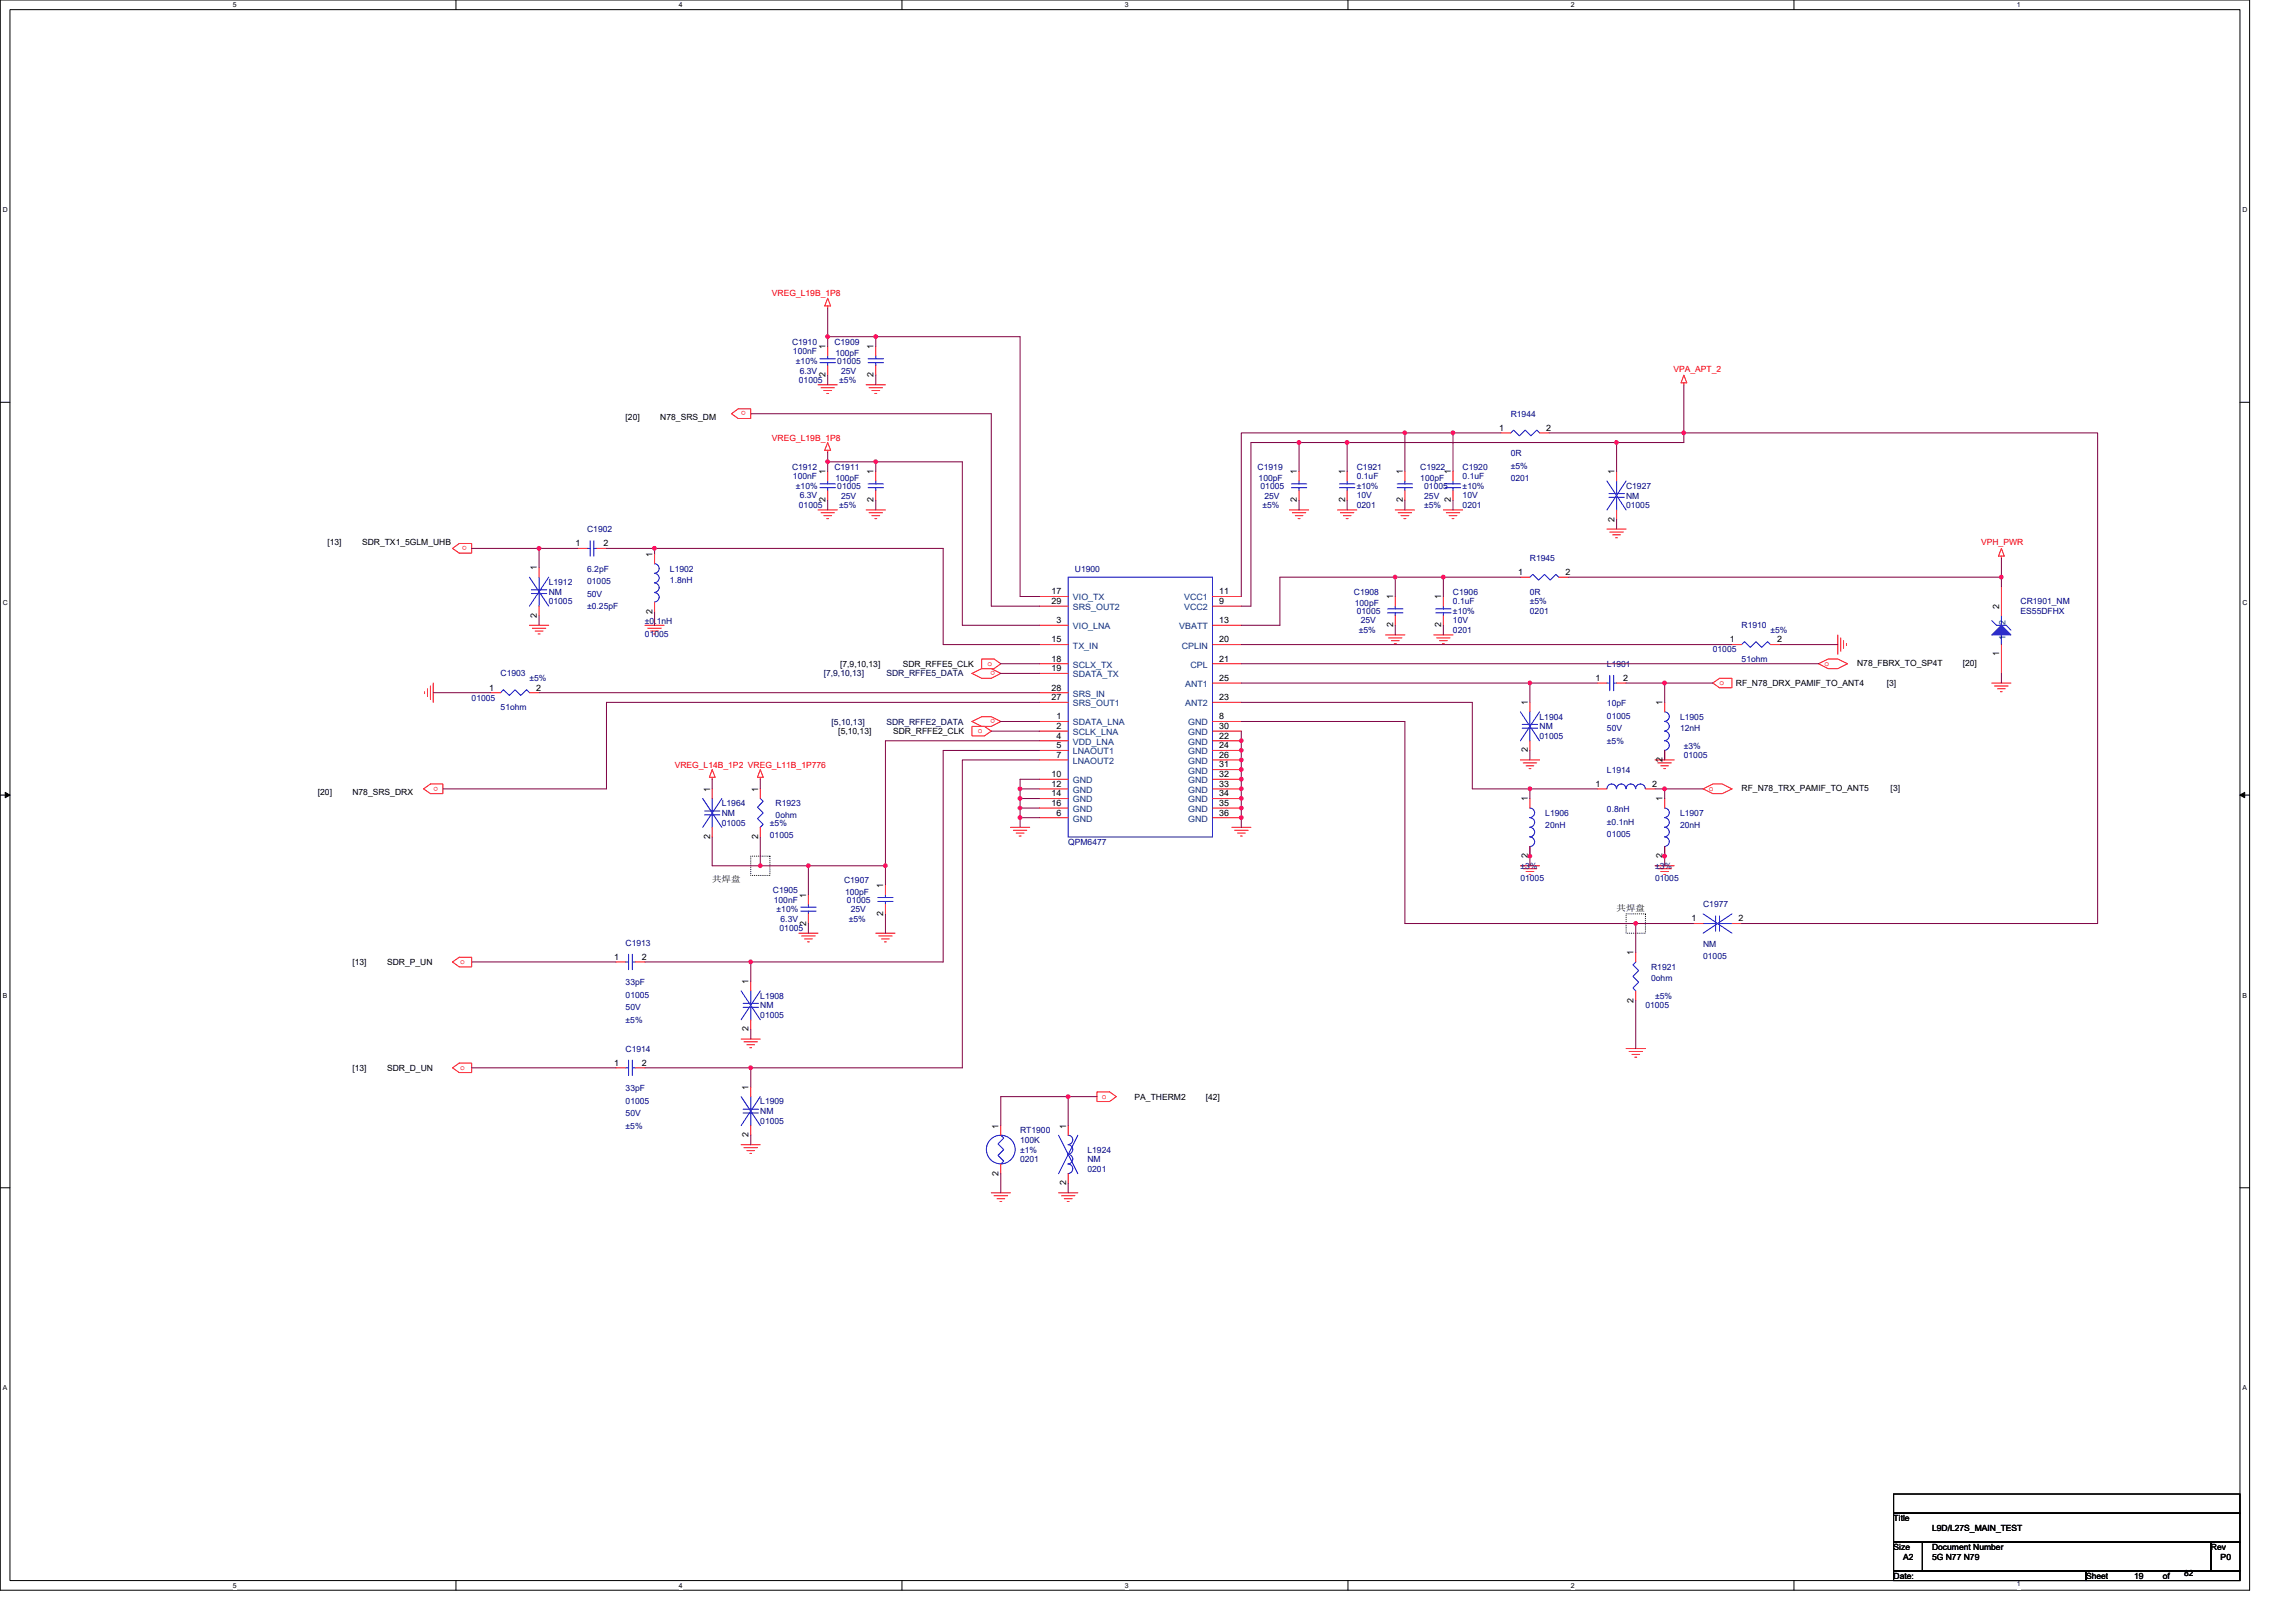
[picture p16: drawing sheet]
<svg xmlns="http://www.w3.org/2000/svg" width="297mm" height="210mm" viewBox="0 0 297 210" stroke-linecap="round" stroke-linejoin="round" font-family="sans-serif">
<defs><g id="words">
<g font-size="1.1" fill="#f00">
<text x="99.9" y="38.4">VREG_L19B_1P8</text>
<text x="96.5" y="53.2" transform="rotate(180 96.5 53.2)">o</text>
<text x="216.5" y="48.1">VPA_APT_2</text>
<text x="99.9" y="57">VREG_L19B_1P8</text>
<text x="60.4" y="70.7" transform="rotate(180 60.4 70.7)">o</text>
<text x="256.3" y="70.5">VPH_PWR</text>
<text x="127.7" y="86.2">o</text>
<text x="128.7" y="86.8" transform="rotate(180 128.7 86.8)">o</text>
<text x="222.5" y="88.7">o</text>
<text x="236" y="86.2">o</text>
<text x="126.5" y="94.9">o</text>
<text x="128.7" y="93.1" transform="rotate(180 128.7 93.1)">o</text>
<text x="56.7" y="101.8" transform="rotate(180 56.7 101.8)">o</text>
<text x="87.3" y="99.3">VREG_L14B_1P2 VREG_L11B_1P776</text>
<text x="221.1" y="102.3">o</text>
<text x="59.5" y="124.8">o</text>
<text x="59.5" y="138.5">o</text>
<text x="142.6" y="142.2">o</text>
</g>
<g font-size="1.1" fill="#000080">
<text x="102.5" y="44.6">C1910</text>
<text x="102.6" y="45.8">100nF</text>
<text x="103" y="47.1">±10%</text>
<text x="107.9" y="44.6">C1909</text>
<text x="108.1" y="46.1">100pF</text>
<text x="108.3" y="47.1">01005</text>
<text x="103.4" y="49.6">01005</text>
<text x="103.5" y="48.3">6.3V</text>
<text x="108.6" y="49.6">±5%</text>
<text x="108.8" y="48.3">25V</text>
<text x="195.4" y="53.9">R1944</text>
<text x="195.4" y="59">0R</text>
<text x="102.5" y="60.8">C1912</text>
<text x="102.6" y="62">100nF</text>
<text x="103" y="63.2">±10%</text>
<text x="103.4" y="65.7">01005</text>
<text x="103.5" y="64.5">6.3V</text>
<text x="107.9" y="60.8">C1911</text>
<text x="108.1" y="62.3">100pF</text>
<text x="108.3" y="63.2">01005</text>
<text x="108.6" y="65.7">±5%</text>
<text x="108.8" y="64.5">25V</text>
<text x="162.7" y="60.8">C1919</text>
<text x="162.8" y="62.3">100pF</text>
<text x="163.1" y="63.2">01005</text>
<text x="163.3" y="65.7">±5%</text>
<text x="163.6" y="64.5">25V</text>
<text x="175.5" y="60.8">C1921</text>
<text x="175.5" y="62">0.1uF</text>
<text x="175.5" y="65.7">0201</text>
<text x="175.5" y="64.5">10V</text>
<text x="175.5" y="63.2">±10%</text>
<text x="183.7" y="60.8">C1922</text>
<text x="183.7" y="62.3">100pF</text>
<text x="184.3" y="63.2">01005</text>
<text x="184.3" y="64.5">25V</text>
<text x="184.3" y="65.7">±5%</text>
<text x="189.2" y="60.8">C1920</text>
<text x="189.2" y="62">0.1uF</text>
<text x="189.2" y="65.7">0201</text>
<text x="189.2" y="64.5">10V</text>
<text x="189.2" y="63.2">±10%</text>
<text x="195.4" y="60.6">±5%</text>
<text x="195.4" y="62.3">0201</text>
<text x="210.4" y="63.2">C1927</text>
<text x="210.4" y="64.5">NM</text>
<text x="210.4" y="65.7">01005</text>
<text x="76" y="68.9">C1902</text>
<text x="71" y="75.7">L1912</text>
<text x="71" y="76.9">NM</text>
<text x="76" y="74">6.2pF</text>
<text x="76" y="75.6">01005</text>
<text x="76" y="77.2">50V</text>
<text x="86.7" y="74">L1902</text>
<text x="86.7" y="75.4">1.8nH</text>
<text x="139.1" y="74">U1900</text>
<text x="175.2" y="76.9">C1908</text>
<text x="188" y="76.9">C1906</text>
<text x="197.9" y="72.6">R1945</text>
<text x="197.9" y="76.9">0R</text>
<text x="71" y="78.2">01005</text>
<text x="76" y="78.8">±0.25pF</text>
<text x="83.4" y="80.8">±0.1nH</text>
<text x="83.4" y="82.4">01005</text>
<text x="175.3" y="78.4">100pF</text>
<text x="175.5" y="79.4">01005</text>
<text x="175.8" y="81.9">±5%</text>
<text x="176" y="80.7">25V</text>
<text x="188" y="78.2">0.1uF</text>
<text x="188" y="81.9">0201</text>
<text x="188" y="80.7">10V</text>
<text x="188" y="79.4">±10%</text>
<text x="197.9" y="78.2">±5%</text>
<text x="197.9" y="79.4">0201</text>
<text x="225.3" y="81.3">R1910</text>
<text x="229" y="81.9">±5%</text>
<text x="261.4" y="78.2">CR1901_NM</text>
<text x="261.4" y="79.4">ES55DFHX</text>
<text x="64.8" y="87.5">C1903</text>
<text x="68.5" y="88.1">±5%</text>
<text x="207.9" y="86.3">L1901</text>
<text x="221.6" y="84.4">01005</text>
<text x="225.3" y="85.7">51ohm</text>
<text x="61" y="90.6">01005</text>
<text x="64.8" y="91.9">51ohm</text>
<text x="199.2" y="93.1">L1904</text>
<text x="199.2" y="94.4">NM</text>
<text x="199.2" y="95.6">01005</text>
<text x="207.9" y="91.4">10pF</text>
<text x="207.9" y="93">01005</text>
<text x="207.9" y="94.6">50V</text>
<text x="217.4" y="93.1">L1905</text>
<text x="217.4" y="94.6">12nH</text>
<text x="207.9" y="96.2">±5%</text>
<text x="207.9" y="100">L1914</text>
<text x="217.8" y="96.9">±3%</text>
<text x="217.8" y="98.1">01005</text>
<text x="93.4" y="104.3">L1964</text>
<text x="93.4" y="105.6">NM</text>
<text x="93.4" y="106.8">01005</text>
<text x="99.6" y="106.8">±5%</text>
<text x="100.3" y="104.3">R1923</text>
<text x="100.3" y="105.8">0ohm</text>
<text x="199.9" y="105.6">L1906</text>
<text x="199.9" y="107.1">20nH</text>
<text x="207.9" y="105.1">0.8nH</text>
<text x="207.9" y="106.7">±0.1nH</text>
<text x="217.4" y="105.6">L1907</text>
<text x="217.4" y="107.1">20nH</text>
<text x="99.6" y="108.4">01005</text>
<text x="138.2" y="109.3">QPM6477</text>
<text x="196.7" y="112.4">±3%</text>
<text x="207.9" y="108.3">01005</text>
<text x="214.1" y="112.4">±3%</text>
<text x="100" y="115.5">C1905</text>
<text x="100.1" y="116.8">100nF</text>
<text x="100.5" y="118">±10%</text>
<text x="101" y="119.3">6.3V</text>
<text x="109.2" y="114.3">C1907</text>
<text x="109.3" y="115.8">100pF</text>
<text x="109.6" y="116.8">01005</text>
<text x="109.8" y="119.3">±5%</text>
<text x="110.1" y="118">25V</text>
<text x="196.7" y="114">01005</text>
<text x="214.1" y="114">01005</text>
<text x="220.3" y="117.4">C1977</text>
<text x="80.9" y="122.4">C1913</text>
<text x="100.9" y="120.5">01005</text>
<text x="213.6" y="125.5">R1921</text>
<text x="220.3" y="122.5">NM</text>
<text x="220.3" y="124.1">01005</text>
<text x="80.9" y="127.5">33pF</text>
<text x="80.9" y="129.1">01005</text>
<text x="80.9" y="130.7">50V</text>
<text x="98.4" y="129.2">L1908</text>
<text x="98.4" y="130.4">NM</text>
<text x="98.4" y="131.7">01005</text>
<text x="212.9" y="130.4">01005</text>
<text x="213.6" y="127">0ohm</text>
<text x="214.1" y="129.2">±5%</text>
<text x="80.9" y="132.3">±5%</text>
<text x="80.9" y="136.1">C1914</text>
<text x="80.9" y="141.2">33pF</text>
<text x="80.9" y="142.8">01005</text>
<text x="98.4" y="142.9">L1909</text>
<text x="80.9" y="144.4">50V</text>
<text x="80.9" y="146">±5%</text>
<text x="98.4" y="144.1">NM</text>
<text x="98.4" y="145.4">01005</text>
<text x="132" y="146.6">RT1900</text>
<text x="132" y="147.9">100K</text>
<text x="132" y="149.1">±1%</text>
<text x="140.7" y="149.1">L1924</text>
<text x="132" y="150.4">0201</text>
<text x="140.7" y="150.4">NM</text>
<text x="140.7" y="151.6">0201</text>
</g>
<g font-size="1.1">
<text x="106.8" y="45.2" transform="rotate(-90 106.8 45.2)">1</text>
<text x="113" y="45.2" transform="rotate(-90 113 45.2)">1</text>
<text x="106.8" y="48.8" transform="rotate(-90 106.8 48.8)">2</text>
<text x="113" y="48.8" transform="rotate(-90 113 48.8)">2</text>
<text x="80.9" y="54.3">[20]</text>
<text x="85.4" y="54.3">N78_SRS_DM</text>
<text x="193.9" y="55.7">1</text>
<text x="200" y="55.7">2</text>
<text x="106.8" y="65" transform="rotate(-90 106.8 65)">2</text>
<text x="106.8" y="61.4" transform="rotate(-90 106.8 61.4)">1</text>
<text x="113" y="65" transform="rotate(-90 113 65)">2</text>
<text x="113" y="61.4" transform="rotate(-90 113 61.4)">1</text>
<text x="167.8" y="65" transform="rotate(-90 167.8 65)">2</text>
<text x="167.8" y="61.4" transform="rotate(-90 167.8 61.4)">1</text>
<text x="174" y="65" transform="rotate(-90 174 65)">2</text>
<text x="174" y="61.4" transform="rotate(-90 174 61.4)">1</text>
<text x="181.5" y="65" transform="rotate(-90 181.5 65)">2</text>
<text x="181.5" y="61.4" transform="rotate(-90 181.5 61.4)">1</text>
<text x="187.7" y="65" transform="rotate(-90 187.7 65)">2</text>
<text x="187.7" y="61.4" transform="rotate(-90 187.7 61.4)">1</text>
<text x="208.9" y="61.4" transform="rotate(-90 208.9 61.4)">1</text>
<text x="42.4" y="70.5">[13]</text>
<text x="46.8" y="70.5">SDR_TX1_5GLM_UHB</text>
<text x="74.5" y="70.7">1</text>
<text x="78.1" y="70.7">2</text>
<text x="208.9" y="67.5" transform="rotate(-90 208.9 67.5)">2</text>
<text x="69.5" y="73.8" transform="rotate(-90 69.5 73.8)">1</text>
<text x="84.4" y="72.1" transform="rotate(-90 84.4 72.1)">1</text>
<text x="136.1" y="76.9">17</text>
<text x="157.7" y="76.9">11</text>
<text x="180.2" y="77.6" transform="rotate(-90 180.2 77.6)">1</text>
<text x="186.5" y="77.6" transform="rotate(-90 186.5 77.6)">1</text>
<text x="196.4" y="74.4">1</text>
<text x="202.5" y="74.4">2</text>
<text x="69.5" y="79.9" transform="rotate(-90 69.5 79.9)">2</text>
<text x="84.4" y="79.4" transform="rotate(-90 84.4 79.4)">2</text>
<text x="136.1" y="83.1">15</text>
<text x="136.1" y="78.1">29</text>
<text x="136.7" y="80.6">3</text>
<text x="157.7" y="78.1">9</text>
<text x="157.7" y="80.6">13</text>
<text x="157.7" y="83.1">20</text>
<text x="180.2" y="81.2" transform="rotate(-90 180.2 81.2)">2</text>
<text x="186.5" y="81.2" transform="rotate(-90 186.5 81.2)">2</text>
<text x="223.8" y="83.1">1</text>
<text x="229.9" y="83.1">2</text>
<text x="258.7" y="78.8" transform="rotate(-90 258.7 78.8)">2</text>
<text x="63.3" y="89.3">1</text>
<text x="69.4" y="89.3">2</text>
<text x="108.7" y="86.3">[7,9,10,13]</text>
<text x="116.8" y="86.3">SDR_RFFE5_CLK</text>
<text x="136.1" y="85.6">18</text>
<text x="136.1" y="86.8">19</text>
<text x="136.1" y="89.3">28</text>
<text x="157.7" y="88.1">25</text>
<text x="157.7" y="85.6">21</text>
<text x="206.4" y="88.1">1</text>
<text x="210" y="88.1">2</text>
<text x="224.6" y="88.8">RF_N78_DRX_PAMIF_TO_ANT4</text>
<text x="240.3" y="86.1">N78_FBRX_TO_SP4T</text>
<text x="244.1" y="88.8">[3]</text>
<text x="253.9" y="86.1">[20]</text>
<text x="258.7" y="84.9" transform="rotate(-90 258.7 84.9)">1</text>
<text x="108.5" y="95">[5,10,13]</text>
<text x="115.5" y="95">SDR_RFFE2_CLK</text>
<text x="136.1" y="90.6">27</text>
<text x="136.7" y="93.1">1</text>
<text x="136.7" y="94.3">2</text>
<text x="136.7" y="95.6">4</text>
<text x="157.7" y="93.1">8</text>
<text x="157.7" y="90.6">23</text>
<text x="157.7" y="94.3">30</text>
<text x="157.7" y="95.6">22</text>
<text x="197.7" y="91.2" transform="rotate(-90 197.7 91.2)">1</text>
<text x="215.1" y="91.2" transform="rotate(-90 215.1 91.2)">1</text>
<text x="136.1" y="101.8">12</text>
<text x="136.1" y="100.5">10</text>
<text x="136.7" y="96.8">5</text>
<text x="136.7" y="98">7</text>
<text x="157.7" y="99.3">31</text>
<text x="157.7" y="100.5">32</text>
<text x="157.7" y="101.8">33</text>
<text x="157.7" y="96.8">24</text>
<text x="157.7" y="98">26</text>
<text x="197.7" y="97.3" transform="rotate(-90 197.7 97.3)">2</text>
<text x="206.4" y="101.8">1</text>
<text x="213.7" y="101.8">2</text>
<text x="215.1" y="98.6" transform="rotate(-90 215.1 98.6)">2</text>
<text x="41.1" y="102.8">[20]</text>
<text x="45.6" y="102.8">N78_SRS_DRX</text>
<text x="91.9" y="102.4" transform="rotate(-90 91.9 102.4)">1</text>
<text x="98.1" y="102.4" transform="rotate(-90 98.1 102.4)">1</text>
<text x="136.1" y="103">14</text>
<text x="136.1" y="104.3">16</text>
<text x="136.7" y="105.5">6</text>
<text x="157.7" y="103">34</text>
<text x="157.7" y="104.3">35</text>
<text x="157.7" y="105.5">36</text>
<text x="197.7" y="103.7" transform="rotate(-90 197.7 103.7)">1</text>
<text x="215.1" y="103.7" transform="rotate(-90 215.1 103.7)">1</text>
<text x="225.3" y="102.3">RF_N78_TRX_PAMIF_TO_ANT5</text>
<text x="244.6" y="102.3">[3]</text>
<text x="91.9" y="108.5" transform="rotate(-90 91.9 108.5)">2</text>
<text x="98.1" y="108.5" transform="rotate(-90 98.1 108.5)">2</text>
<text x="197.7" y="111" transform="rotate(-90 197.7 111)">2</text>
<text x="215.1" y="111" transform="rotate(-90 215.1 111)">2</text>
<text x="92.1" y="114.2">共焊盘</text>
<text x="104.3" y="119.7" transform="rotate(-90 104.3 119.7)">2</text>
<text x="104.3" y="116.1" transform="rotate(-90 104.3 116.1)">1</text>
<text x="114.3" y="118.5" transform="rotate(-90 114.3 118.5)">2</text>
<text x="114.3" y="114.9" transform="rotate(-90 114.3 114.9)">1</text>
<text x="209.1" y="117.9">共焊盘</text>
<text x="218.8" y="119.2">1</text>
<text x="224.9" y="119.2">2</text>
<text x="45.6" y="124.9">[13]</text>
<text x="50.1" y="124.9">SDR_P_UN</text>
<text x="79.4" y="124.2">1</text>
<text x="83.1" y="124.2">2</text>
<text x="211.3" y="123.6" transform="rotate(-90 211.3 123.6)">1</text>
<text x="96.9" y="127.3" transform="rotate(-90 96.9 127.3)">1</text>
<text x="211.3" y="129.7" transform="rotate(-90 211.3 129.7)">2</text>
<text x="79.4" y="137.9">1</text>
<text x="83.1" y="137.9">2</text>
<text x="96.9" y="133.4" transform="rotate(-90 96.9 133.4)">2</text>
<text x="45.6" y="138.6">[13]</text>
<text x="50.1" y="138.6">SDR_D_UN</text>
<text x="96.9" y="141" transform="rotate(-90 96.9 141)">1</text>
<text x="146.8" y="142.3">PA_THERM2</text>
<text x="156" y="142.3">[42]</text>
<text x="96.9" y="147.1" transform="rotate(-90 96.9 147.1)">2</text>
<text x="129.2" y="146" transform="rotate(-90 129.2 146)">1</text>
<text x="137.9" y="146" transform="rotate(-90 137.9 146)">1</text>
<text x="129.2" y="152.1" transform="rotate(-90 129.2 152.1)">2</text>
<text x="137.9" y="153.4" transform="rotate(-90 137.9 153.4)">2</text>
<text x="245" y="196.8">Title</text>
<text x="245" y="200.5">Size</text>
<text x="246.2" y="201.8">A2</text>
<text x="250" y="200.5">Document Number</text>
<text x="250" y="201.8">5G N77 N79</text>
<text x="250" y="198">L9D/L27S_MAIN_TEST</text>
<text x="282.6" y="203.9">82</text>
<text x="286" y="200.5">Rev</text>
<text x="287.3" y="201.8">P0</text>
<text x="245" y="204.3">Date:</text>
<text x="269.9" y="204.3">Sheet</text>
<text x="276.1" y="204.3">19</text>
<text x="279.8" y="204.3">of</text>
</g>
<g font-size="1.1" fill="#004080">
<text x="138.8" y="77.7">VIO_TX</text>
<text x="153.2" y="77.7">VCC1</text>
<text x="138.8" y="81.4">VIO_LNA</text>
<text x="138.8" y="83.9">TX_IN</text>
<text x="138.8" y="78.9">SRS_OUT2</text>
<text x="152.6" y="81.4">VBATT</text>
<text x="152.9" y="83.9">CPLIN</text>
<text x="153.2" y="78.9">VCC2</text>
<text x="259.5" y="82.8" transform="rotate(-90 259.5 82.8)">1</text>
<text x="259.5" y="80.9" transform="rotate(-90 259.5 80.9)">2</text>
<text x="138.8" y="86.4">SCLX_TX</text>
<text x="138.8" y="87.6">SDATA_TX</text>
<text x="153.3" y="88.9">ANT1</text>
<text x="154" y="86.4">CPL</text>
<text x="138.8" y="91.4">SRS_OUT1</text>
<text x="138.8" y="90.1">SRS_IN</text>
<text x="138.8" y="93.9">SDATA_LNA</text>
<text x="138.8" y="95.1">SCLK_LNA</text>
<text x="153.3" y="91.4">ANT2</text>
<text x="153.7" y="93.9">GND</text>
<text x="153.7" y="95.1">GND</text>
<text x="138.8" y="96.4">VDD_LNA</text>
<text x="138.8" y="97.6">LNAOUT1</text>
<text x="138.8" y="98.8">LNAOUT2</text>
<text x="138.8" y="101.3">GND</text>
<text x="153.7" y="100.1">GND</text>
<text x="153.7" y="101.3">GND</text>
<text x="153.7" y="97.6">GND</text>
<text x="153.7" y="98.8">GND</text>
<text x="153.7" y="96.4">GND</text>
<text x="138.8" y="102.6">GND</text>
<text x="138.8" y="103.8">GND</text>
<text x="138.8" y="105.1">GND</text>
<text x="138.8" y="106.3">GND</text>
<text x="153.7" y="102.6">GND</text>
<text x="153.7" y="103.8">GND</text>
<text x="153.7" y="105.1">GND</text>
<text x="153.7" y="106.3">GND</text>
</g>
<g font-size="1.1" fill="#000040">
<text x="106.6" y="87.5">[7,9,10,13]</text>
<text x="114.7" y="87.5">SDR_RFFE5_DATA</text>
<text x="107.6" y="93.7">[5,10,13]</text>
<text x="114.7" y="93.7">SDR_RFFE2_DATA</text>
</g>
<g font-size=".9">
<text x="30.1" y="1">5</text>
<text x="87.8" y="1">4</text>
<text x="145.5" y="1">3</text>
<text x="203.2" y="1">2</text>
<text x="260.9" y="1">1</text>
<text x=".4" y="27.5">D</text>
<text x="290.1" y="27.5">D</text>
<text x=".4" y="78.3">C</text>
<text x="290.1" y="78.3">C</text>
<text x=".4" y="129.1">B</text>
<text x="290.1" y="129.1">B</text>
<text x=".4" y="179.9">A</text>
<text x="290.1" y="179.9">A</text>
<text x="30.1" y="205.4">5</text>
<text x="87.8" y="205.4">4</text>
<text x="145.5" y="205.4">3</text>
<text x="203.2" y="205.4">2</text>
<text x="260.9" y="205.2">1</text>
</g>
</g></defs>
<path d="M0 0h291v205.7h-291zM1.3 1.2h288.5v203.3h-288.5z" fill="none" stroke="#000" stroke-width=".13"/>
<g fill="#fff">
<path d="M30.1 .1h.5v1h-.5z"/>
<path d="M30.1 204.6h.5v1h-.5z"/>
</g>
<path d="M59 0v1.2M59 204.5v1.2" fill="none" stroke="#000" stroke-width=".13"/>
<g fill="#fff">
<path d="M87.8 .1h.5v1h-.5z"/>
<path d="M87.8 204.6h.5v1h-.5z"/>
</g>
<path d="M116.7 0v1.2M116.7 204.5v1.2" fill="none" stroke="#000" stroke-width=".13"/>
<g fill="#fff">
<path d="M145.5 .1h.5v1h-.5z"/>
<path d="M145.5 204.6h.5v1h-.5z"/>
</g>
<path d="M174.4 0v1.2M174.4 204.5v1.2" fill="none" stroke="#000" stroke-width=".13"/>
<g fill="#fff">
<path d="M203.2 .1h.5v1h-.5z"/>
<path d="M203.2 204.6h.5v1h-.5z"/>
</g>
<path d="M232.1 0v1.2M232.1 204.5v1.2" fill="none" stroke="#000" stroke-width=".13"/>
<g fill="#fff">
<path d="M260.9 .1h.5v1h-.5z"/>
<path d="M260.9 204.6h.5v1h-.5z"/>
<path d="M.4 26.6h.6v1h-.6z"/>
<path d="M290.1 26.6h.6v1h-.6z"/>
<path d="M.4 77.4h.6v1h-.6z"/>
<path d="M290.1 77.4h.6v1h-.6z"/>
</g>
<path d="M0 52h1.3M289.8 52h1.2" fill="none" stroke="#000" stroke-width=".13"/>
<g fill="#fff">
<path d="M.4 128.3h.5v1h-.5z"/>
<path d="M290.1 128.3h.6v1h-.6z"/>
</g>
<path d="M0 102.9h1.3M289.8 102.9h1.2" fill="none" stroke="#000" stroke-width=".13"/>
<path d="M.7 102.5l.6 .4-.6 .3zM289.8 102.9l.6-.4v.7z" fill="#000" stroke="#000" stroke-width=".13"/>
<g fill="#fff">
<path d="M.4 179.1h.5v1h-.5z"/>
<path d="M290.1 179.1h.6v1h-.6z"/>
</g>
<path d="M97.1 110.8h2.5v2.5h-2.5zM210.4 118.2h2.5v2.5h-2.5zM0 153.7h1.3M289.8 153.7h1.2M245 199.5h3.7v3.7h-3.7zM245 193.3h44.8v2.5h-44.8zM245 195.8h44.8v3.7h-44.8zM248.7 199.5h37.3v3.7h-37.3zM286 199.5h3.8v3.7h-3.8zM245 203.2h24.9v1.3h-24.9zM269.9 203.2h19.9v1.3h-19.9z" fill="none" stroke="#000" stroke-width=".13"/>
<g fill="none" stroke="#f00" stroke-width=".13">
<path d="M107.1 38.6l.4 1h-.8zM107.1 39.6v.2M94.6 53.5l.9-.6h1.6v1.2h-1.6zM105.8 49.8h2.5M106.2 50.2h1.7M106.6 50.5h1M107 50.9h.2M107.1 57.3l.4 1h-.8zM107.1 58.3v.2M107.1 44.8v1.3M107.1 47.3v1.2M112.1 49.8h2.5"/>
<path d="M112.4 50.2h1.8M112.8 50.5h1M113.2 50.9h.2M113.3 44.8v1.3M113.3 47.3v1.2M194.2 56h1.2M199.2 56h1.2M217.8 49.5v.3M217.8 48.5l.4 1h-.7zM58.5 71l.9-.7h1.6v1.3h-1.6zM69.7 73.4v1.3M69.7 78.4v1.3"/>
<path d="M74.7 71h1.3M77.2 71h1.3M84.7 71.7v1.2M84.7 77.9v1.3M105.8 66h2.5M106.2 66.3h1.7M106.6 66.7h1M107 67.1h.2M107.1 61v1.2M107.1 63.5v1.2M112.1 66h2.5M112.4 66.3h1.8"/>
<path d="M112.8 66.7h1M113.2 67.1h.2M113.3 61v1.2M113.3 63.5v1.2M134.5 77.2h3.7M134.5 78.4h3.7M156.9 78.4h3.7M156.9 77.2h3.7M166.8 66h2.5M167.2 66.3h1.7M167.6 66.7h1M167.9 67.1h.3"/>
<path d="M168.1 61v1.2M168.1 63.5v1.2M173 66h2.5M173.4 66.3h1.8M173.8 66.7h1M174.2 67.1h.2M174.3 61v1.2M174.3 63.5v1.2M180.5 66h2.5M180.5 77.2v1.2M180.5 79.7v1.2M180.9 66.3h1.7"/>
<path d="M181.2 66.7h1.1M181.6 67.1h.3M181.8 61v1.2M181.8 63.5v1.2M186.7 77.2v1.2M186.7 79.7v1.2M186.7 66h2.5M187.1 66.3h1.7M187.5 66.7h1M187.9 67.1h.2M188 61v1.2M188 63.5v1.2"/>
<path d="M196.7 74.7h1.2M201.7 74.7h1.2M207.9 68.5h2.5M208.3 68.8h1.7M208.6 69.2h1M209 69.6h.3M209.1 61v1.2M209.1 66v1.2M258.9 71l.4 .9h-.8zM258.9 71.9v.3M258.9 75.9v3.8M54.9 89.5v.2"/>
<path d="M55.3 89.1v1M55.7 88.8v1.7M56 88.4v2.5M63.5 89.6h1.3M68.5 80.9h2.5M68.5 89.6h1.2M68.9 81.3h1.7M69.2 81.6h1M69.6 82h.3M83.4 80.9h2.5M83.8 81.3h1.8M84.2 81.6h1"/>
<path d="M84.6 82h.2M92.1 99.6l.4 1h-.7zM98.4 99.6l.3 1h-.7zM125.7 94h1.7l.8 .6-.8 .6h-1.7zM125.7 87.1l1.3-.6h1.2l1.3 .6-1.3 .7h-1.2zM125.7 93.3l1.3-.6h1.2l1.3 .6-1.3 .7h-1.2zM127 85.3h1.6l.9 .6-.9 .6h-1.6zM134.5 80.9h3.7M134.5 83.4h3.7M134.5 85.9h3.7M134.5 87.1h3.7M134.5 90.9h3.7"/>
<path d="M134.5 89.6h3.7M134.5 93.3h3.7M134.5 94.6h3.7M134.5 95.8h3.7M134.5 97.1h3.7M134.5 98.3h3.7M156.9 93.3h3.7M156.9 80.9h3.7M156.9 90.9h3.7M156.9 88.4h3.7M156.9 94.6h3.7M156.9 99.6h3.7"/>
<path d="M156.9 97.1h3.7M156.9 98.3h3.7M156.9 95.8h3.7M156.9 85.9h3.7M156.9 83.4h3.7M179.3 82.1h2.5M179.6 82.5h1.8M180 82.9h1M180.4 83.3h.2M185.5 82.1h2.5M185.9 82.5h1.7M186.2 82.9h1"/>
<path d="M186.6 83.3h.3M196.7 98.3h2.5M197.1 98.7h1.7M197.4 99.1h1M197.8 99.4h.3M197.9 90.9v1.2M197.9 95.8v1.3M206.6 88.4h1.3M209.1 88.4h1.3M214.1 98.3h2.5M214.5 98.7h1.7M214.9 99.1h1"/>
<path d="M215.2 99.4h.3M215.4 90.9v1.2M215.4 97.1v1.2M221.6 88.4l.9-.6h1.6v1.2h-1.6zM224.1 83.4h1.2M229 83.4h1.3M235.3 85.9l1.2-.6h1.3l1.2 .6-1.2 .6h-1.3zM237.8 82.1v2.5M238.1 82.5v1.8M238.5 82.9v1M238.9 83.3v.2M257.7 88.4h2.5"/>
<path d="M258 88.8h1.8M258.4 89.1h1M258.8 89.5h.2M258.9 83.4v3.7M54.8 102.1l.9-.7h1.6v1.3h-1.6zM92.1 100.6v.2M92.1 102.1v1.2M92.1 107v1.3M98.4 100.6v.2M98.4 102.1v1.2M98.4 107v1.3M104.6 115.8v1.2"/>
<path d="M104.6 118.2v1.3M114.6 114.5v1.3M114.6 117v1.2M130.7 107h2.5M131.1 107.4h1.7M131.5 107.8h1M131.8 108.2h.3M134.5 102.1h3.7M134.5 103.3h3.7M134.5 104.5h3.7M134.5 105.8h3.7M134.5 100.8h3.7"/>
<path d="M156.9 100.8h3.7M156.9 102.1h3.7M156.9 103.3h3.7M156.9 104.5h3.7M156.9 105.8h3.7M159.4 107h2.4M159.7 107.4h1.8M160.1 107.8h1M160.5 108.2h.2M196.7 112h2.5M197.1 112.4h1.7M197.4 112.8h1"/>
<path d="M197.8 113.1h.3M197.9 103.3v1.2M197.9 109.5v1.3M206.6 102.1h1.3M212.9 102.1h1.2M214.1 112h2.5M214.5 112.4h1.7M214.9 112.8h1M215.2 113.1h.3M215.4 103.3v1.2M215.4 109.5v1.3M219.1 119.5h1.2"/>
<path d="M220.3 102.1l1.3-.7h1.2l1.3 .7-1.3 .6h-1.2zM224.1 119.5h1.2M58.5 124.5l.9-.7h1.6v1.3h-1.6zM58.5 138.2l.9-.7h1.6v1.3h-1.6zM79.7 124.5h1.2M79.7 138.2h1.2M82.2 124.5h1.2M82.2 138.2h1.2M95.9 134.4h2.5M96.2 134.8h1.8M96.6 135.2h1M97 135.6h.2"/>
<path d="M97.1 127v1.2M97.1 131.9v1.3M103.4 120.7h2.4M103.7 121.1h1.8M104.1 121.5h1M104.5 121.9h.2M113.3 120.7h2.5M113.7 121.1h1.7M114 121.5h1M114.4 121.9h.3M210.4 135.7h2.5M210.8 136h1.7"/>
<path d="M211.1 136.4h1M211.5 136.8h.2M211.6 123.2v1.3M211.6 128.2v1.2M95.9 148.1h2.5M96.2 148.5h1.8M96.6 148.9h1M97 149.2h.2M97.1 140.7v1.2M97.1 145.6v1.3M128.2 154.3h2.5M128.6 154.7h1.8"/>
<path d="M129 155.1h1M129.4 155.4h.2M129.5 145.6v1.3M129.5 150.6v1.2M136.9 154.3h2.5M137.3 154.7h1.8M137.7 155.1h1M138.1 155.4h.2M138.2 145.6v1.3M138.2 151.8v1.3M141.9 141.3h1.6l.9 .6-.9 .6h-1.6z"/>
</g>
<g fill="none" stroke="#00f" stroke-width=".13">
<path d="M106.1 46.4h2M106.1 46.9h2M107.1 46.1v.3M107.1 46.9v.4M112.3 46.4h2M112.3 46.9h2M113.3 46.1v.3M113.3 46.9v.4M195.4 56l.4-.4 .8 .8 .7-.8 .8 .8 .7-.8 .4 .4M68.5 74.7l2.5 3.7M68.7 76.3h2M68.7 76.8h2"/>
<path d="M69.7 74.7v1.6M69.7 76.8v1.6M71 74.7l-2.5 3.7M76 71h.3M76.3 70v1.9M76.8 70v1.9M76.8 71h.4M84.7 72.9a.61 .61 0 0 1 .6 .7 .61 .61 0 0 1-.6 .6M84.7 74.2a.6 .6 0 0 1 .6 .6 .6 .6 0 0 1-.6 .6M84.7 75.4a.61 .61 0 0 1 .6 .6 .61 .61 0 0 1-.6 .6 .62 .62 0 0 1 .6 .7 .62 .62 0 0 1-.6 .6M106.1 62.6h2M106.1 63.1h2"/>
<path d="M107.1 62.2v.4M107.1 63.1v.4M112.3 62.6h2M112.3 63.1h2M113.3 62.2v.4M113.3 63.1v.4M138.2 74.7h18.7v33.6h-18.7zM167.1 62.6h2M167.1 63.1h2M168.1 62.2v.4M168.1 63.1v.4M173.3 62.6h2"/>
<path d="M173.3 63.1h2M174.3 62.2v.4M174.3 63.1v.4M179.5 78.8h2M179.5 79.3h2M180.5 78.4v.4M180.5 79.3v.4M180.8 62.6h1.9M180.8 63.1h1.9M181.8 62.2v.4M181.8 63.1v.4M185.7 78.8h2"/>
<path d="M185.7 79.3h2M186.7 78.4v.4M186.7 79.3v.4M187 62.6h2M187 63.1h2M188 62.2v.4M188 63.1v.4M197.9 74.7l.4-.4 .7 .8 .8-.8 .8 .8 .7-.8 .4 .4M207.9 62.2l2.5 3.8M208.1 63.9h2M208.1 64.3h2M209.1 62.2v1.7"/>
<path d="M209.1 64.3v1.7M210.4 62.2l-2.5 3.8M258.9 79.7v1.2M64.8 89.6l.3-.4 .8 .8 .7-.8 .8 .8 .7-.8 .4 .4M196.7 92.1l2.5 3.7M196.9 93.7h2M196.9 94.2h2M197.9 92.1v1.6M197.9 94.2v1.6M199.2 92.1l-2.5 3.7M207.9 88.4h.4M208.3 87.4v2"/>
<path d="M208.8 87.4v2M208.8 88.4h.3M215.3 92.1a.61 .61 0 0 1 .7 .6 .61 .61 0 0 1-.7 .6M215.3 93.3a.61 .61 0 0 1 .7 .7 .61 .61 0 0 1-.7 .6M215.3 94.6a.61 .61 0 0 1 .7 .6 .61 .61 0 0 1-.7 .6 .62 .62 0 0 1 .7 .6 .62 .62 0 0 1-.7 .7M225.3 83.4l.4-.4 .7 .8 .8-.8 .7 .8 .8-.8 .3 .4M257.7 80.3l.6 .6h1.2l.7 .6M258.9 82.1v1.3M90.9 103.3l2.5 3.7M91.1 104.9h2M91.1 105.4h2M92.1 103.3v1.6"/>
<path d="M92.1 105.4v1.6M93.4 103.3l-2.5 3.7M98.4 103.3l.3 .4-.7 .7 .7 .8-.7 .7 .7 .8-.3 .3M103.6 117.4h2M103.6 117.9h2M104.6 117v.4M104.6 117.9v.3M113.6 116.1h1.9M113.6 116.6h1.9M114.6 115.8v.3M114.6 116.6v.4M197.9 104.5a.61 .61 0 0 1 .6 .7 .61 .61 0 0 1-.6 .6"/>
<path d="M197.9 105.8a.61 .61 0 0 1 .6 .6 .61 .61 0 0 1-.6 .6M197.9 107a.61 .61 0 0 1 .6 .7 .61 .61 0 0 1-.6 .6M197.9 108.3a.61 .61 0 0 1 .6 .6 .61 .61 0 0 1-.6 .6M207.9 102a.61 .61 0 0 1 .6-.6 .61 .61 0 0 1 .6 .6 .61 .61 0 0 1 .6-.6 .61 .61 0 0 1 .7 .6 .62 .62 0 0 1 .6-.6 .62 .62 0 0 1 .6 .6M211.6 102a.61 .61 0 0 1 .6-.6 .61 .61 0 0 1 .6 .6M215.3 104.5a.61 .61 0 0 1 .7 .7 .61 .61 0 0 1-.7 .6M215.3 105.8a.61 .61 0 0 1 .7 .6 .61 .61 0 0 1-.7 .6M215.3 107a.61 .61 0 0 1 .7 .7 .61 .61 0 0 1-.7 .6M215.3 108.3a.61 .61 0 0 1 .7 .6 .61 .61 0 0 1-.7 .6M220.3 119.5h1.7M220.3 118.2l3.8 2.5M222 118.5v2"/>
<path d="M222.5 118.5v2M222.5 119.5h1.6M224.1 118.2l-3.8 2.5M80.9 124.5h.4M80.9 138.2h.4M81.3 123.5v2M81.3 137.2v1.9M81.8 123.5v2M81.8 124.5h.4M81.8 137.2v1.9M81.8 138.2h.4M95.9 128.2l2.5 3.7"/>
<path d="M96.1 129.8h2M96.1 130.3h2M97.1 128.2v1.6M97.1 130.3v1.6M98.4 128.2l-2.5 3.7M211.6 124.5l-.3 .3 .7 .8-.7 .7 .7 .8-.7 .7 .3 .4M95.9 141.9l2.5 3.7M96.1 143.5h2M96.1 144h2M97.1 141.9v1.6M97.1 144v1.6M98.4 141.9l-2.5 3.7"/>
<path d="M129.5 146.9l.4 .3-.8 .8 .8 .7-.8 .8 .8 .7-.4 .4M136.9 146.9l2.5 4.9M138.2 146.9a.6 .6 0 0 1 .6 .6 .6 .6 0 0 1-.6 .6M138.2 148.1a.61 .61 0 0 1 .6 .6 .61 .61 0 0 1-.6 .6M138.2 149.4a.61 .61 0 0 1 .6 .6 .61 .61 0 0 1-.6 .6 .62 .62 0 0 1 .6 .6 .62 .62 0 0 1-.6 .6M139.4 146.9l-2.5 4.9"/>
<circle cx="129.5" cy="148.7" r="1.86"/>
</g>
<path d="M258.9 80.9l1.3 1.2h-2.5z" fill="#00f" stroke="#00f" stroke-width=".13"/>
<g fill="none" stroke="#800040" stroke-width=".13">
<path d="M107.1 39.8v3.8M97.1 53.5h31.1v24.9h6.3M107.1 43.6h6.2M107.1 59.8h6.2M107.1 43.6v1.2M107.1 48.5v1.3M107.1 58.5v1.3M107.1 59.8v1.2M113.3 43.6h18.7v33.6h2.5M113.3 43.6v1.2M113.3 48.5v1.3M113.3 59.8v1.2"/>
<path d="M113.3 59.8h11.2v21.1h10M168.1 57.3h6.2M168.1 57.3v3.7M168.1 57.3h-6.3v21.1h-1.2M174.3 57.3h34.8M174.3 57.3v3.7M181.8 56h6.2M188 56h6.2M188 56v5M200.4 56h17.4M209.1 57.3v3.7M217.8 56h53.6v63.5h-46.1"/>
<path d="M217.8 49.8v6.2M217.8 56v1.3h-8.7M61 71h8.7M69.7 71v2.4M69.7 79.7v1.2M69.7 71h5M78.5 71h6.2M84.7 71h37.3v12.4h12.5M84.7 71v.7M84.7 79.2v1.7M107.1 64.7v1.3M113.3 64.7v1.3"/>
<path d="M168.1 64.7v1.3M174.3 64.7v1.3M180.5 74.7h6.2M180.5 74.7h-14.9v6.2h-5M180.5 74.7v2.5M181.8 61v-5h-21.2v21.2M181.8 64.7v1.3M186.7 74.7v2.5M186.7 74.7h10M188 64.7v1.3M202.9 74.7h56M209.1 67.2v1.3"/>
<path d="M258.9 74.7v1.2M258.9 72.2v2.5M56 89.6h7.5M69.7 89.6h64.8M128.2 94.6h6.3M129.5 85.9h5M129.5 87.1h5M129.5 93.3h5M134.5 98.3h-10v39.9h-27.4M134.5 90.9h-56v11.2h-21.2M134.5 95.8h-19.9v16.2M134.5 97.1h-12.5v27.4h-24.9v2.5"/>
<path d="M160.6 83.4h63.5M160.6 85.9h74.7M160.6 88.4h37.3M160.6 94.6v12.4M160.6 93.3h21.2v26.2h29.8M160.6 90.9h29.9v11.2h7.4M180.5 80.9v1.2M186.7 80.9v1.2M197.9 88.4h8.7M197.9 88.4v2.5M197.9 97.1v1.2M210.4 88.4h5"/>
<path d="M215.4 97.1v1.2M215.4 88.4v2.5M215.4 88.4h6.2M230.3 83.4h7.5M258.9 87.1v1.3M92.1 108.3v3.7h6.3M92.1 100.8v1.3M98.4 108.3v3.7M98.4 112h6.2M98.4 100.8v1.3M104.6 119.5v1.2M114.6 112h-10v3.8"/>
<path d="M114.6 112v2.5M114.6 118.2v2.5M132 102.1h2.5M132 103.3h2.5M132 104.5h2.5M132 105.8h2.5M132 102.1v1.2M132 103.3v1.2M132 104.5v1.3M132 105.8v1.2M134.5 100.8h-2.5v1.3M197.9 109.5v2.5"/>
<path d="M206.6 102.1h-8.7v1.2M211.6 119.5v3.7M211.6 119.5h7.5M214.1 102.1h1.3M215.4 102.1v1.2M215.4 102.1h4.9M215.4 109.5v2.5M61 124.5h18.7M61 138.2h18.7M83.4 124.5h13.7M83.4 138.2h13.7M97.1 138.2v2.5"/>
<path d="M97.1 133.2v1.2M211.6 129.4v6.3M97.1 146.9v1.2M129.5 151.8v2.5M138.2 141.9h-8.7v3.7M138.2 141.9h3.7M138.2 153.1v1.2M138.2 141.9v3.7"/>
</g>
<g fill="#f0f" stroke="#f0f" stroke-width=".13">
<circle cx="113.3" cy="43.5" r=".24"/>
<circle cx="107.1" cy="43.5" r=".24"/>
<circle cx="217.8" cy="56" r=".24"/>
<circle cx="181.7" cy="56" r=".24"/>
<circle cx="188" cy="56" r=".24"/>
<circle cx="168.1" cy="57.2" r=".24"/>
<circle cx="174.3" cy="57.2" r=".24"/>
<circle cx="209.1" cy="57.2" r=".24"/>
<circle cx="113.3" cy="59.7" r=".24"/>
<circle cx="107.1" cy="59.7" r=".24"/>
<circle cx="69.7" cy="70.9" r=".24"/>
<circle cx="84.7" cy="70.9" r=".24"/>
<circle cx="186.7" cy="74.7" r=".24"/>
<circle cx="180.5" cy="74.7" r=".24"/>
<circle cx="258.9" cy="74.7" r=".24"/>
<circle cx="197.9" cy="88.4" r=".24"/>
<circle cx="114.5" cy="112" r=".24"/>
<circle cx="160.6" cy="98.3" r=".23"/>
<circle cx="160.6" cy="97.1" r=".23"/>
<circle cx="160.6" cy="100.8" r=".24"/>
<circle cx="160.6" cy="99.6" r=".24"/>
<circle cx="132" cy="102.1" r=".24"/>
<circle cx="160.6" cy="102" r=".24"/>
<circle cx="197.9" cy="102" r=".24"/>
<circle cx="215.3" cy="102" r=".24"/>
<circle cx="132" cy="104.5" r=".24"/>
<circle cx="132" cy="103.3" r=".24"/>
<circle cx="160.6" cy="104.5" r=".23"/>
<circle cx="160.6" cy="103.3" r=".23"/>
<circle cx="160.6" cy="105.8" r=".24"/>
<circle cx="132" cy="105.8" r=".24"/>
<circle cx="97.1" cy="138.1" r=".24"/>
<circle cx="160.6" cy="95.8" r=".24"/>
<circle cx="211.6" cy="119.5" r=".24"/>
<circle cx="98.4" cy="112" r=".24"/>
<circle cx="97.1" cy="124.4" r=".24"/>
<circle cx="138.2" cy="141.9" r=".24"/>
<circle cx="104.6" cy="112" r=".24"/>
<circle cx="215.3" cy="88.4" r=".24"/>
<circle cx="215.3" cy="110.8" r=".23"/>
<circle cx="197.9" cy="110.8" r=".23"/>
</g>
<use href="#words"/>
</svg>
